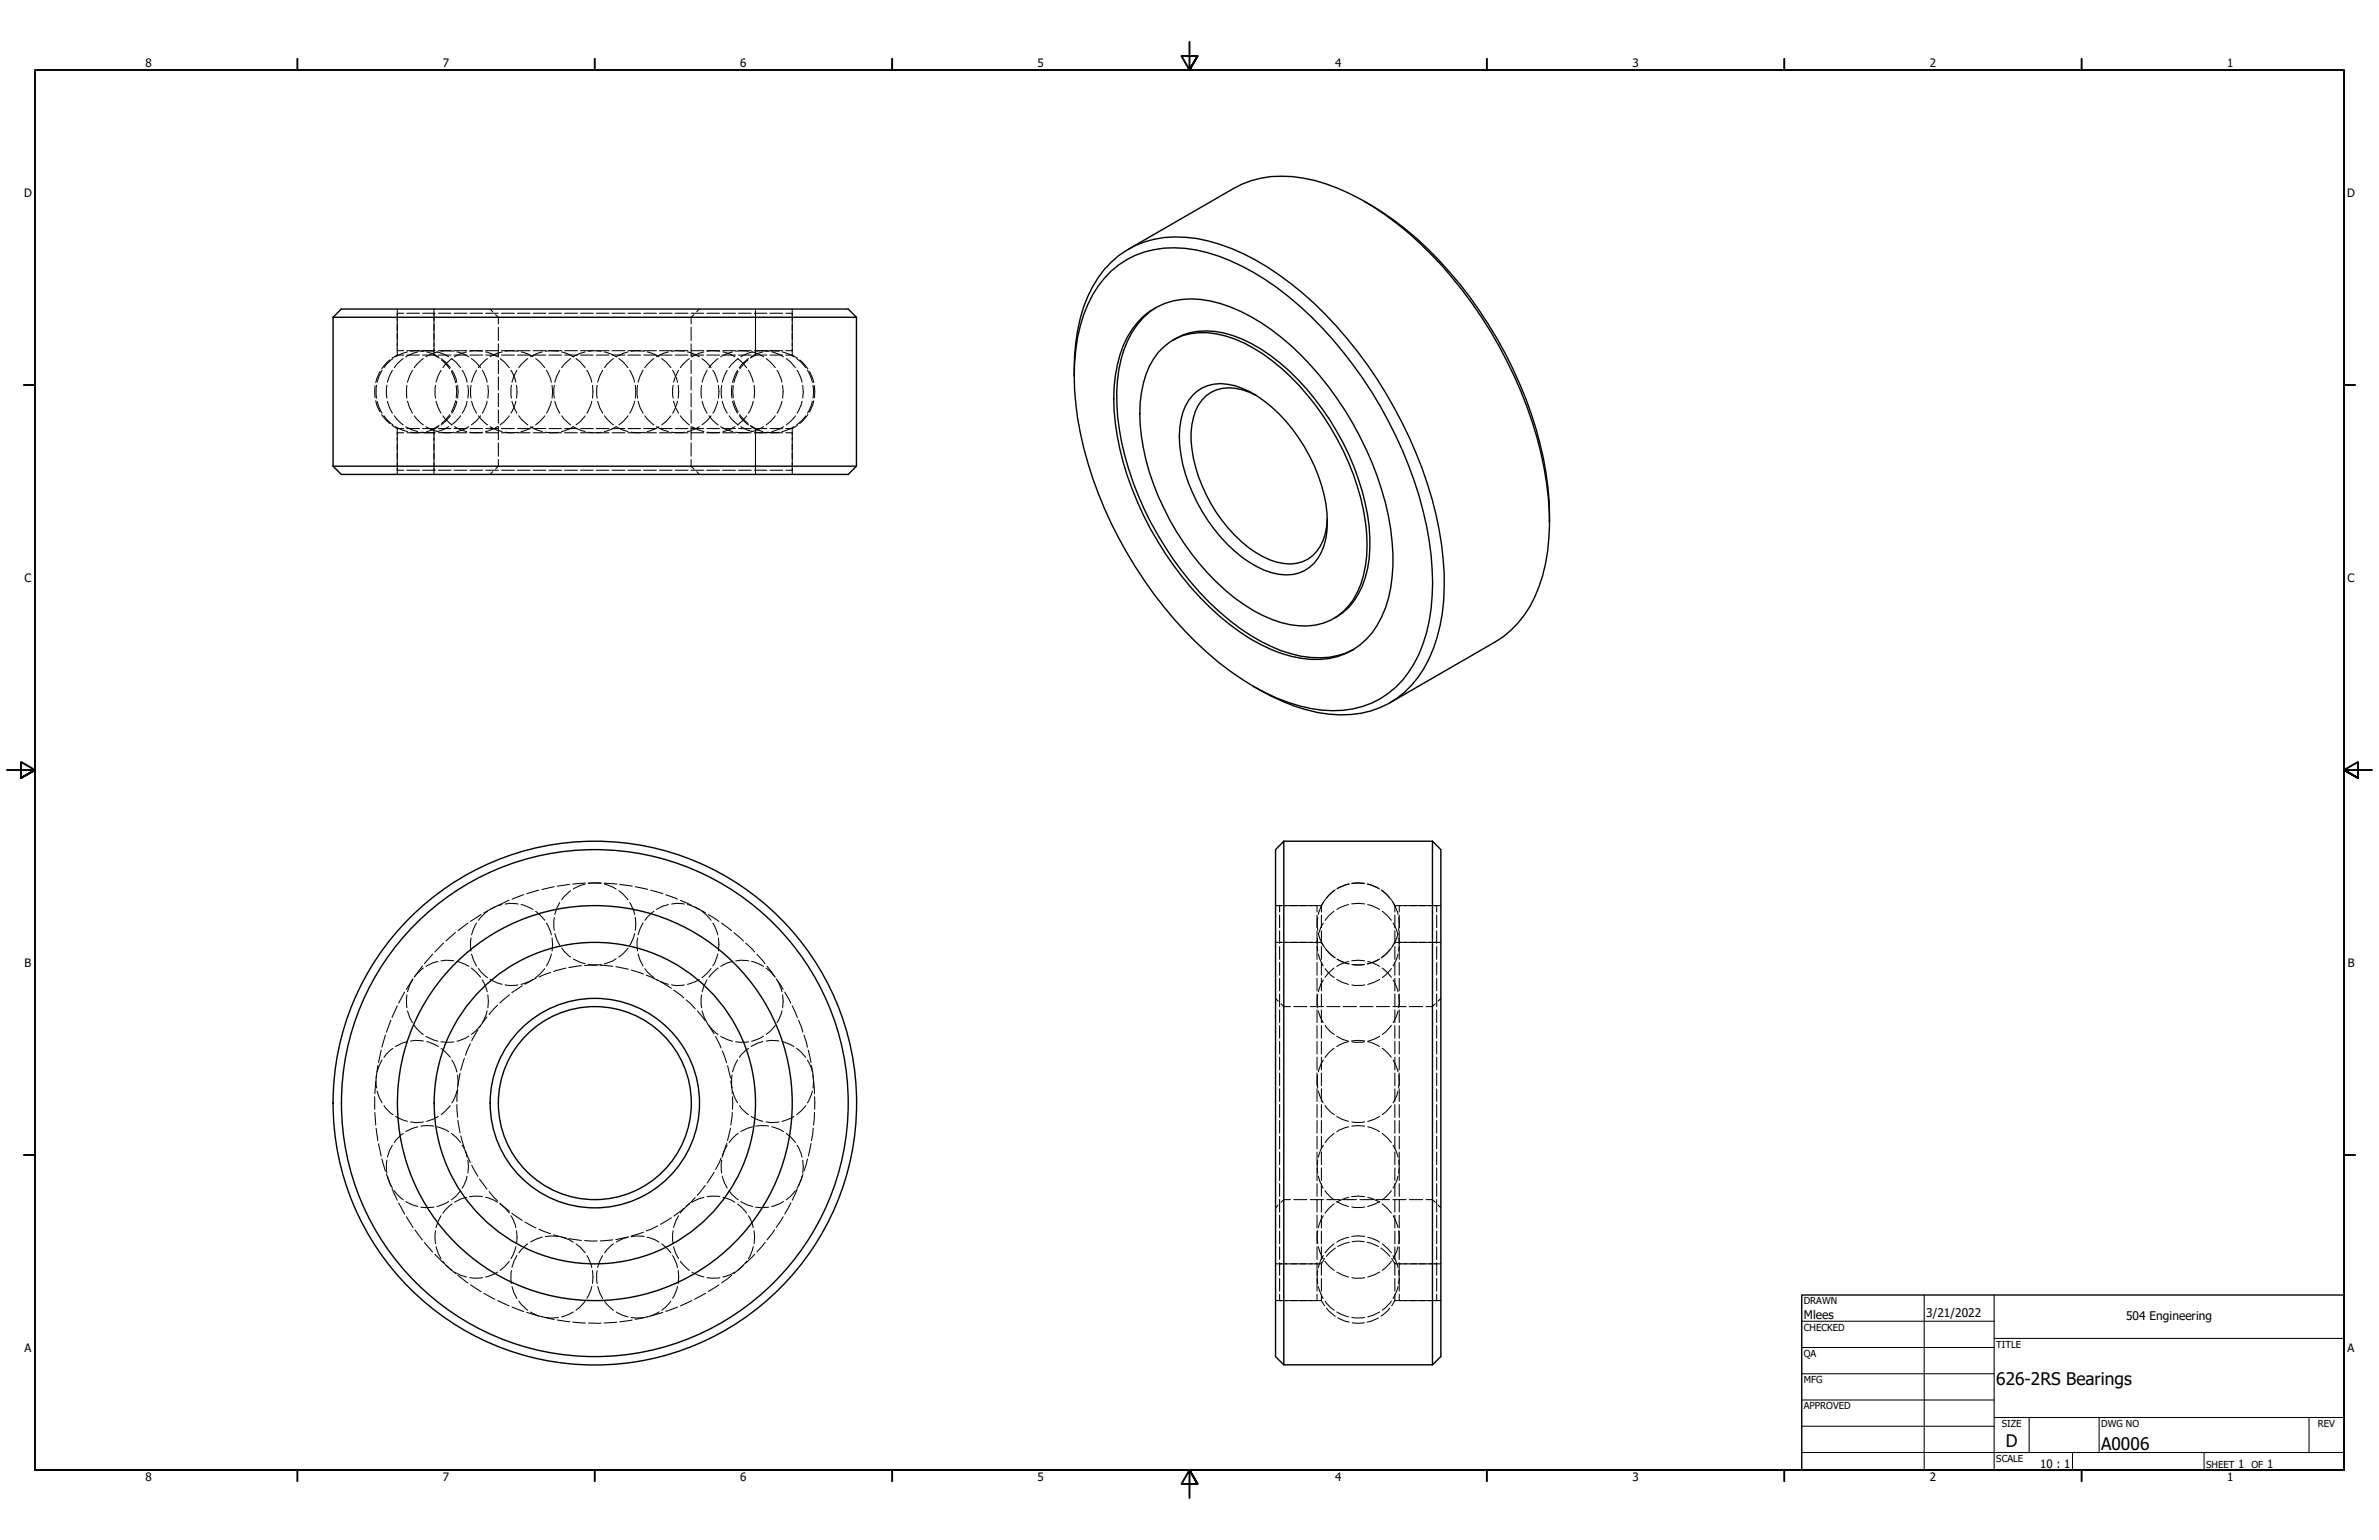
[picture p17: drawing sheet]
<svg xmlns="http://www.w3.org/2000/svg" width="864mm" height="559mm" viewBox="0 0 864 559" stroke-linecap="round" stroke-linejoin="round" font-family="sans-serif">
<defs><g id="words">
<g font-size="6.3">
<text x="724.7" y="502.7">626-2RS Bearings</text>
<text x="728.1" y="524.9">D</text>
<text x="762.8" y="526.2">A0006</text>
</g>
<g font-size="4.3">
<text x="654.8" y="478.6">Mlees</text>
<text x="699.3" y="478">3/21/2022</text>
<text x="771.8" y="478.9">504 Engineering</text>
</g>
<g font-size="4.2">
<text x="52.8" y="24.4">8</text>
<text x="160.8" y="24.4">7</text>
<text x="268.7" y="24.4">6</text>
<text x="376.7" y="24.4">5</text>
<text x="484.6" y="24.4">4</text>
<text x="592.6" y="24.4">3</text>
<text x="700.5" y="24.4">2</text>
<text x="808.5" y="24.4">1</text>
<text x="8.8" y="71.4">D</text>
<text x="852" y="71.4">D</text>
<text x="8.9" y="211.1">C</text>
<text x="852.2" y="211.1">C</text>
<text x="9" y="350.8">B</text>
<text x="852.2" y="350.8">B</text>
<text x="8.9" y="490.5">A</text>
<text x="852.2" y="490.5">A</text>
<text x="740.6" y="532.6">10 : 1</text>
<text x="812.4" y="532.6">1</text>
<text x="823" y="532.6">1</text>
<text x="52.8" y="537.5">8</text>
<text x="160.8" y="537.5">7</text>
<text x="268.7" y="537.5">6</text>
<text x="376.7" y="537.5">5</text>
<text x="484.6" y="537.5">4</text>
<text x="592.6" y="537.5">3</text>
<text x="700.5" y="537.5">2</text>
<text x="808.5" y="537.5">1</text>
</g>
<g font-size="3.5">
<text x="654.8" y="473.2">DRAWN</text>
<text x="654.8" y="482.8">CHECKED</text>
<text x="724.7" y="488.9">TITLE</text>
<text x="654.8" y="492.3">QA</text>
<text x="654.8" y="501.8">MFG</text>
<text x="654.8" y="511.4">APPROVED</text>
<text x="726.7" y="517.7">SIZE</text>
<text x="762.8" y="517.7">DWG NO</text>
<text x="841.4" y="517.7">REV</text>
<text x="724.7" y="530.4">SCALE</text>
<text x="800.9" y="532.6">SHEET</text>
<text x="817.4" y="532.6">OF</text>
</g>
</g></defs>
<!-- layer: Hidden (ANSI) -->
<g fill="none" stroke="#000" stroke-width=".38">
<path d="M144.2 112.1v16.7M144.2 113.7h2.4M147.7 113.7h4.6M153.4 113.7h4.6M157.5 112.1v16.7l1.9 1.1M159.1 113.7h4.6M164.8 113.7h4.7M170.6 113.7h4.6M176.3 113.7h4.6M177.9 112.1l1 1.1M179.9 114.2l1 .9v2.4M180.9 118.7v4.9"/>
<path d="M182.1 113.7h4.6M187.8 113.7h4.6M193.5 113.7h4.6M199.3 113.7h4.5M205 113.7h4.6M210.8 113.7h4.5M216.5 113.7h4.5M222.2 113.7h4.6M228 113.7h4.5M233.7 113.7h4.6M239.4 113.7h4.6M245.1 113.7h4.6"/>
<path d="M250.9 118.7v4.9M250.9 113.7h4.6M251.9 114.2l-1 .9v2.4M253.9 112.1l-1 1.1M256.6 113.7h4.6M262.3 113.7h4.7M268.1 113.7h4.6M273.8 113.7h4.6M274.3 112.1v16.7l-1.9 1.1M279.5 113.7h4.6M285.2 113.7h2.4M287.6 112.1v16.7"/>
<path d="M136.1 140v4.3M136.7 139.8l-.2 1.2 .2 3.5M138 134.8l-1.3 2.7-.3 1.4M138.7 134.4l-1 1.9-.8 2.4M140.5 139.8l-.2 1.2 .2 3.5M141.5 130.6l-2.9 3.3M142.4 134.4l-1 1.9-.7 2.4M142.6 130.1l-2.4 2.2-.8 1.1M144.2 128.8h2.4M144.2 128.8l-1.8 1.1M144.2 127.3h2.4M146.4 130.1l-2.4 2.2-.9 1.1"/>
<path d="M147.7 139.8v4.7M147.7 128.8h4.6M147.7 127.3h4.6M147.9 127.7l-1.8 .5-2.5 1.3M149 127.4l1.7-.1 3 .1M149.7 134.4l-1.8 4.3M151.6 127.7l-1.7 .5-2.6 1.3M152.8 127.4l1.7-.1 3 .1M153.4 128.8h4.6M153.4 127.3h4.6M153.7 130.1l-3.3 3.3M154.9 127.7l2.8 1 1.4 .8"/>
<path d="M158.1 139.8l-.2 1.2 .2 3.5M158.6 127.7l2.9 1 1.4 .8M158.9 127.7l-1.8 .5-2.5 1.3M159.1 128.8h4.6M159.1 127.3h4.6M160.1 134.4l-1 1.9-.8 2.4M160.1 127.4l1.7-.1 2.9 .1M160.1 130.1l3.3 3.3M160.3 130.6l3 3.3M163.8 134.8l1.6 4.1M163.9 130.1l1.6 1.3 1.7 2M164 134.4l1.5 3 .3 1.3"/>
<path d="M164.1 130.1l-2.5 2.2-.8 1.1M164.8 128.8h4.7M164.8 127.3h4.7M165.6 140l.2 2.2-.2 2.1M165.9 127.7l2.9 1 1.4 .8M166.1 139.8l.2 2.4-.2 2.3M167.8 134.4l1.5 3 .2 1.3M169.4 127.7l-1.9 .5-2.5 1.3M169.9 139.8l.2 2.4-.2 2.3M170.5 127.4l1.7-.1 2.9 .1M170.6 128.8h4.6M170.6 127.3h4.6"/>
<path d="M171 139.8l-.2 1.2 .2 3.5M171.1 130.1l1.6 1.3 1.7 2M173 134.4l-1 1.9-.8 2.4M175.1 134.4l1.4 3 .3 1.3M176.3 127.7l2.9 1 1.4 .8M176.3 128.8h4.6M176.3 127.3h4.6M177 130.1l-3.3 3.3M177.1 139.8l.2 2.4-.2 2.3M180.9 124.8v4.7M180.9 130.7v4.9M180.9 136.8v4.7"/>
<path d="M181.5 130.1l1.6 1.3 1.7 2M182.1 128.8h4.6M182.1 127.3h4.6M182.2 127.7l-1.8 .5-2.5 1.3M183.4 127.4l1.7-.1 2.9 .1M185.5 134.4l1.4 3 .4 1.3M185.7 139.8l-.2 1.2 .2 3.5M187.5 139.8l.2 2.4-.2 2.3M187.6 134.4l-1 1.9-.7 2.4M187.8 128.8h4.6M187.8 127.3h4.6M189.2 127.7l2.9 1 1.4 .8"/>
<path d="M191.6 130.1l-2.4 2.2-.9 1.1M193.5 128.8h4.6M193.5 127.3h4.6M194.4 130.1l1.6 1.3 1.7 2M196.8 127.7l-1.7 .5-2.5 1.3M198 127.4l1.8-.1 2.9 .1M198.4 134.4l1.4 3 .4 1.3M199.3 128.8h4.5M199.3 127.3h4.5M200.4 139.8l.2 2.4-.2 2.3M201.2 139.8l-.2 1.2 .2 3.5M203.2 134.4l-1 1.9-.8 2.4"/>
<path d="M203.8 127.7l3 1 1.3 .8M205 128.8h4.6M205 127.3h4.6M207.1 130.1l-2.4 2.2-.8 1.1M209.1 130.1l1.6 1.3 1.7 2M210.8 128.8h4.5M210.8 127.3h4.5M212.4 127.7l-1.8 .5-2.4 1.3M213 134.4l1.5 3 .3 1.3M213.6 127.4l1.7-.1 2.9 .1M215.1 139.8l.2 2.4-.2 2.3M216.5 128.8h4.5"/>
<path d="M216.5 127.3h4.5M216.8 139.8l-.2 1.2 .2 3.5M218.8 134.4l-1.1 1.9-.7 2.4M219.4 127.7l2.9 1 1.3 .8M222.2 128.8h4.6M222.2 127.3h4.6M222.7 130.1l-2.4 2.2-.8 1.1M224.7 130.1l1.6 1.3 1.7 2M228 127.7l-1.8 .5-2.5 1.3M228 128.8h4.5M228 127.3h4.5M228.6 134.4l1.5 3 .3 1.3"/>
<path d="M229.1 127.4l1.8-.1 2.9 .1M230.6 139.8l.2 2.4-.2 2.3M231.5 139.8l-.2 1.2 .2 3.5M233.4 134.4l-1 1.9-.8 2.4M233.7 128.8h4.6M233.7 127.3h4.6M234.9 127.7l3 1 1.3 .8M237.4 130.1l-3.3 3.3M239.4 128.8h4.6M239.4 127.3h4.6M240.2 130.1l1.6 1.3 1.7 2M242.6 127.7l-1.8 .5-2.5 1.3"/>
<path d="M243.8 127.4l1.7-.1 2.9 .1M244.2 134.4l1.4 3 .3 1.3M244.3 139.8l-.1 1.2 .1 3.5M245.1 128.8h4.6M245.1 127.3h4.6M246.2 139.8l.2 2.4-.2 2.3M246.3 134.4l-1 1.9-.8 2.4M249.6 127.7l2.9 1 1.4 .8M250.3 130.1l-3.3 3.3M250.9 128.8h4.6M250.9 124.8v4.7M250.9 130.7v4.9"/>
<path d="M250.9 136.8v4.7M250.9 127.3h4.6M254.7 139.8l-.2 1.2 .2 3.5M254.8 130.1l1.6 1.3 1.7 2M255.5 127.7l-1.8 .5-2.5 1.3M256.6 128.8h4.6M256.6 127.3h4.6M256.7 134.4l-1 1.9-.8 2.4M256.7 127.4l1.7-.1 2.9 .1M258.8 134.4l.5 .8 1.2 3.5M260.7 130.1l-3.3 3.3M260.8 139.8l.2 2.4-.2 2.3"/>
<path d="M262 139.8l-.2 1.2 .2 3.5M262.3 128.8h4.7M262.3 127.3h4.7M262.4 127.7l3 1 1.4 .8M264 134.4l-1 1.9-.8 2.4M265.7 139.8l-.1 1.2 .1 3.5M265.9 127.7l-1.8 .5-2.5 1.3M266.2 140l-.2 2.2 .2 2.1M267.1 127.4l1.7-.1 2.9 .1M267.7 134.4l-1 1.9-.8 2.4M267.8 130.1l1.5 1.3 1.7 2M268 134.8l-1.6 4.1"/>
<path d="M268 130.1l-2.5 2.2-.8 1.1M268.1 128.8h4.6M268.1 127.3h4.6M271.5 130.6l-3 3.3M271.7 134.4l.5 .8 1.2 3.5M271.7 130.1l-2.5 2.2-.8 1.1M272.9 127.7l2.9 1 1.4 .8M273.2 127.7l-1.8 .5-2.5 1.3M273.7 139.8l.2 2.4-.2 2.3M273.8 128.8h4.6M273.8 127.3h4.6M274.3 127.4l1.8-.1 2.9 .1"/>
<path d="M276.9 127.7l-1.8 .5-2.4 1.3M278.1 130.1l1.6 1.3 1.7 2M278.1 127.4l1.7-.1 3 .1M279.5 128.8h4.6M279.5 127.3h4.6M280.2 127.7l2.9 1 1.3 .8M282.1 134.4l1.4 3 .3 1.3M283.9 127.7l2.9 1 1.4 .8M284.1 139.8l.2 2.4-.2 2.3M285.2 128.8h2.4M285.2 127.3h2.4M285.4 130.1l1.6 1.3 1.7 2"/>
<path d="M287.6 128.8l1.8 1.1M289.2 130.1l1.6 1.3 1.7 2M289.4 134.4l1.4 3 .3 1.3M290.3 130.6l2.9 3.3M291.4 139.8l.2 2.4-.2 2.3M293.1 134.4l1.5 3 .3 1.3M293.8 134.8l1.3 2.7 .3 1.4M295.1 139.8l.2 2.4-.2 2.3M295.7 140v4.3M136.4 145.4l.3 1.4 1.3 2.7M136.9 145.6l.8 2.4 1 1.9M138.6 150.4l2.9 3.3"/>
<path d="M139.4 150.9l.8 1.1 2.4 2.2M140.7 145.6l.7 2.4 1 1.9M142.4 154.4l1.8 1.1M143.1 150.9l.9 1.1 2.4 2.2M143.6 154.8l2.5 1.3 1.8 .5M144.2 155.5h2.4M144.2 155.5v16.6M144.2 157h2.4M147.3 154.8l2.6 1.3 1.7 .5M147.7 155.5h4.6M147.7 157h4.6M147.9 145.6l.8 2.4 1 1.9"/>
<path d="M149 156.8l1.7 .2 3-.2M150.4 150.9l3.3 3.3M152.8 156.8l1.7 .2 3-.2M153.4 155.5h4.6M153.4 157h4.6M154.6 154.8l2.5 1.3 1.8 .5M158.3 145.6l.8 2.4 1 1.9M159.1 154.8l-1.4 .8-2.8 1M159.1 155.5h4.6M159.1 157h4.6M159.4 154.4l-1.9 1.1v16.6M160.1 156.8l1.7 .2 2.9-.2"/>
<path d="M160.8 150.9l.8 1.1 2.5 2.2M162.9 154.8l-1.4 .8-2.9 1M163.3 150.4l-3 3.3M163.4 150.9l-3.3 3.3M164.8 155.5h4.7M164.8 157h4.7M165 154.8l2.5 1.3 1.9 .5M165.4 145.4l-1.6 4.1M165.8 145.6l-.3 1.3-1.5 3M167.2 150.9l-1.7 2-1.6 1.3M169.5 145.6l-.2 1.3-1.5 3M170.2 154.8l-1.4 .8-2.9 1"/>
<path d="M170.5 156.8l1.7 .2 2.9-.2M170.6 155.5h4.6M170.6 157h4.6M171.2 145.6l.8 2.4 1 1.9M173.7 150.9l3.3 3.3M174.4 150.9l-1.7 2-1.6 1.3M176.3 155.5h4.6M176.3 157h4.6M176.8 145.6l-.3 1.3-1.4 3M177.9 154.8l2.5 1.3 1.8 .5M180.6 154.8l-1.4 .8-2.9 1M180.9 142.7v4.9"/>
<path d="M180.9 148.8v4.7M180.9 154.7v4.9M182.1 155.5h4.6M182.1 157h4.6M183.4 156.8l1.7 .2 2.9-.2M184.8 150.9l-1.7 2-1.6 1.3M185.9 145.6l.7 2.4 1 1.9M187.3 145.6l-.4 1.3-1.4 3M187.8 155.5h4.6M187.8 157h4.6M188.3 150.9l.9 1.1 2.4 2.2M192.6 154.8l2.5 1.3 1.7 .5"/>
<path d="M193.5 154.8l-1.4 .8-2.9 1M193.5 155.5h4.6M193.5 157h4.6M197.7 150.9l-1.7 2-1.6 1.3M198 156.8l1.8 .2 2.9-.2M199.3 155.5h4.5M199.3 157h4.5M200.2 145.6l-.4 1.3-1.4 3M201.4 145.6l.8 2.4 1 1.9M203.9 150.9l.8 1.1 2.4 2.2M205 155.5h4.6M205 157h4.6"/>
<path d="M208.1 154.8l-1.3 .8-3 1M208.2 154.8l2.4 1.3 1.8 .5M210.8 155.5h4.5M210.8 157h4.5M212.4 150.9l-1.7 2-1.6 1.3M213.6 156.8l1.7 .2 2.9-.2M214.8 145.6l-.3 1.3-1.5 3M216.5 155.5h4.5M216.5 157h4.5M217 145.6l.7 2.4 1.1 1.9M219.5 150.9l.8 1.1 2.4 2.2M222.2 155.5h4.6"/>
<path d="M222.2 157h4.6M223.6 154.8l-1.3 .8-2.9 1M223.7 154.8l2.5 1.3 1.8 .5M228 150.9l-1.7 2-1.6 1.3M228 155.5h4.5M228 157h4.5M229.1 156.8l1.8 .2 2.9-.2M230.4 145.6l-.3 1.3-1.5 3M231.6 145.6l.8 2.4 1 1.9M233.7 155.5h4.6M233.7 157h4.6M234.1 150.9l3.3 3.3"/>
<path d="M238.3 154.8l2.5 1.3 1.8 .5M239.2 154.8l-1.3 .8-3 1M239.4 155.5h4.6M239.4 157h4.6M243.5 150.9l-1.7 2-1.6 1.3M243.8 156.8l1.7 .2 2.9-.2M244.5 145.6l.8 2.4 1 1.9M245.1 155.5h4.6M245.1 157h4.6M245.9 145.6l-.3 1.3-1.4 3M247 150.9l3.3 3.3M250.9 155.5h4.6"/>
<path d="M250.9 142.7v4.9M250.9 148.8v4.7M250.9 154.7v4.9M250.9 157h4.6M251.2 154.8l2.5 1.3 1.8 .5M253.9 154.8l-1.4 .8-2.9 1M254.9 145.6l.8 2.4 1 1.9M256.6 155.5h4.6M256.6 157h4.6M256.7 156.8l1.7 .2 2.9-.2M257.4 150.9l3.3 3.3M258.1 150.9l-1.7 2-1.6 1.3"/>
<path d="M260.5 145.6l-1.2 3.5-.5 .8M261.6 154.8l2.5 1.3 1.8 .5M262.2 145.6l.8 2.4 1 1.9M262.3 155.5h4.7M262.3 157h4.7M264.7 150.9l.8 1.1 2.5 2.2M265.9 145.6l.8 2.4 1 1.9M266.4 145.4l1.6 4.1M266.8 154.8l-1.4 .8-3 1M267.1 156.8l1.7 .2 2.9-.2M268.1 155.5h4.6M268.1 157h4.6"/>
<path d="M268.4 150.9l.8 1.1 2.5 2.2M268.5 150.4l3 3.3M268.9 154.8l2.5 1.3 1.8 .5M271 150.9l-1.7 2-1.5 1.3M272.4 154.4l1.9 1.1v16.6M272.7 154.8l2.4 1.3 1.8 .5M273.4 145.6l-1.2 3.5-.5 .8M273.8 155.5h4.6M273.8 157h4.6M274.3 156.8l1.8 .2 2.9-.2M277.2 154.8l-1.4 .8-2.9 1M278.1 156.8l1.7 .2 3-.2"/>
<path d="M279.5 155.5h4.6M279.5 157h4.6M281.4 150.9l-1.7 2-1.6 1.3M283.8 145.6l-.3 1.3-1.4 3M284.4 154.8l-1.3 .8-2.9 1M285.2 155.5h2.4M285.2 157h2.4M287.6 155.5v16.6M288.2 154.8l-1.4 .8-2.9 1M288.7 150.9l-1.7 2-1.6 1.3M289.4 154.4l-1.8 1.1M291.1 145.6l-.3 1.3-1.4 3"/>
<path d="M292.5 150.9l-1.7 2-1.6 1.3M293.2 150.4l-2.9 3.3M294.9 145.6l-.3 1.3-1.5 3M295.4 145.4l-.3 1.4-1.3 2.7M144.2 170.6h2.4M147.7 170.6h4.6M153.4 170.6h4.6M159.1 170.6h4.6M164.8 170.6h4.7M170.6 170.6h4.6M176.3 170.6h4.6M178.9 171.1l-1 1"/>
<path d="M180.9 166.8v2.4l-1 1M180.9 160.7v4.8M182.1 170.6h4.6M187.8 170.6h4.6M193.5 170.6h4.6M199.3 170.6h4.5M205 170.6h4.6M210.8 170.6h4.5M216.5 170.6h4.5M222.2 170.6h4.6M228 170.6h4.5M233.7 170.6h4.6"/>
<path d="M239.4 170.6h4.6M245.1 170.6h4.6M250.9 166.8v2.4l1 1M250.9 160.7v4.8M250.9 170.6h4.6M252.9 171.1l1 1M256.6 170.6h4.6M262.3 170.6h4.7M268.1 170.6h4.6M273.8 170.6h4.6M279.5 170.6h4.6M285.2 170.6h2.4"/>
<path d="M165.4 338.4l-3.5 3M169.9 335l-3.7 2.7M173 334.9l-1 2-.8 2.3M174.6 331.9l-3.8 2.4M177 330.7l-2.4 2.1-.9 1.1M179.6 329.1l-4 2.2M182.2 328.2l-1.8 .5-2.5 1.3M183.4 328l1.7-.2 2.9 .2M184.8 326.6l-4.1 2M189.2 328.2l4.3 1.8M190.1 324.6l-4.2 1.7M194.4 330.6l3.3 3.3"/>
<path d="M195.6 323l-4.4 1.3M198.4 335l1.8 4.2M201.2 321.8l-4.5 1M201.2 332.9l-.2 1.2 .2 3.5M201.4 338.7l.8 2.4 1 1.9M203.2 327.5l-1 1.9-.8 2.4M206.8 320.9l-4.5 .7M207.1 323.2l-2.4 2.2-.8 1.1M212.4 320.8l-1.8 .5-2.4 1.3M212.5 320.4l-4.6 .4M213.6 320.5l1.7-.1 2.9 .1M213.6 320.4h4.6"/>
<path d="M219.3 320.5l4.6 .3M219.4 320.8l2.9 1 1.3 .8M224.7 323.2l1.6 1.3 1.7 2M225 320.9l4.5 .7M228.6 327.5l1.5 3 .3 1.3M230.4 338.7l-.3 1.3-1.5 3M230.6 321.8l4.5 .9M230.6 332.9l.2 2.4-.2 2.3M233.4 334.9l-1 2-.8 2.3M236.2 323l4.4 1.3M237.4 330.7l-2.5 2.1-.8 1.1M241.7 324.7l4.2 1.6"/>
<path d="M242.6 328.2l-1.8 .5-2.5 1.3M243.8 328l1.7-.2 2.9 .2M247 326.7l4.1 1.9M249.6 328.2l4.3 1.8M252.2 329.1l4 2.2M254.8 330.6l3.3 3.3M257.1 331.9l3.9 2.4M258.8 335l.5 .8 1.2 3.4M261.9 335l3.7 2.7M266.4 338.5l3.5 2.9M463 328.6h16.7M464.5 328.6v2.3"/>
<path d="M464.5 332v4.6M464.5 337.8v4.5M478.1 328.6v2.3M478.1 332v4.6M478.1 337.8v4.5M478.3 332.9l-.1 3 .1 1.7M478.5 338.7l1.8 4.3M479.7 328.6v2.3M479.7 332v4.6M479.7 337.8v4.5M480.4 327.5l-.8 1.4-1 2.9M480.4 335l-.8 1.3-1 2.9"/>
<path d="M480.8 326.7l-1.1 1.9M484.3 323.2l-2 1.7-1.3 1.6M484.3 330.6l-2 1.8-1.3 1.5M484.8 322.9l-2.4 1.9-.9 1.1M489.6 320.8l-1.3 .3-3 1.5M489.6 328.2l-1.3 .3-3 1.5M489.8 320.7l-4.2 1.6M490.7 320.5l2.3-.1 2.4 .1M490.7 328l2.3-.2 2.4 .2M490.9 320.5l2.1-.1 2.2 .1M496.3 320.7l4.1 1.6M496.5 320.8l1.3 .3 3 1.5"/>
<path d="M496.5 328.2l1.3 .3 3 1.5M501.3 322.9l3.2 3M501.8 323.2l3.3 3.3M501.8 330.6l3.3 3.3M505.2 326.7l1.1 1.9M505.7 327.5l1.8 4.3M505.7 335l.8 1.3 1 2.9M506.3 328.6v2.3M506.3 332v4.6M506.3 337.8v4.5M506.3 328.6h16.7M507.5 338.7l-.5 1.9-1.3 2.4"/>
<path d="M507.7 332.9l.2 3-.2 1.7M507.9 328.6v2.3M507.9 332v4.6M507.9 337.8v4.5M521.5 328.6v2.3M521.5 332v4.6M521.5 337.8v4.5M146.9 360l-2.2 4M149.7 355.5l-1.8 4.4M149.9 355.2l-2.4 3.8M153.4 350.6l-2.8 3.7M153.7 351.3l-3.3 3.3"/>
<path d="M157 346.2l-2.9 3.5M158.9 348.9l-1.8 .5-2.5 1.2M160.1 348.7l1.7-.3 2.9 .3M161 342.2l-3.1 3.2M165.9 348.9l4.3 1.7M171 340.4l-.2 1.1 .2 3.6M171.1 351.3l3.3 3.3M171.2 346.2l.8 2.4 1 1.9M173.7 351.5l.9 1.1 2.4 2.1M175.1 355.6l1.7 4.3M177.9 355.4l4.3 1.8M183.4 357.4l1.7 .2 2.9-.2"/>
<path d="M189.5 357.7l-3.7 2.5M193.5 355.4l-4.3 1.8M194.6 355l-4 2.1M197.7 351.5l-3.3 3.3M199.9 352.9l-4.3 1.6M200.2 346.2l-1.8 4.3M200.4 340.4l.2 2.3-.2 2.4M203.9 344l.8 1.1 2.4 2.2M205.4 351.3l-4.4 1.2M208.2 348l2.4 1.2 1.8 .5M211.1 350.5l-4.6 .6M213.6 349.9l1.7 .2 2.9-.2"/>
<path d="M216.8 350.2l-4.6 .1M217.9 350.3l4.5 .3M223.6 350.8l4.5 .9M223.6 347.9l-1.3 .8-2.9 1M228 344l-1.7 2-1.6 1.3M229.2 352l4.4 1.4M231.5 340.4l-.2 1.1 .2 3.6M231.6 346.2l.8 2.4 1 1.9M234.1 351.5l.8 1.1 2.5 2.1M234.6 353.8l4.2 1.9M238.3 355.4l4.3 1.8M239.8 356.2l3.9 2.4"/>
<path d="M243.8 357.4l1.7 .2 2.9-.2M244.6 359.3l3.6 2.8M253.9 355.4l-4.3 1.8M256.7 355.5l-1 2-.8 2.4M258.1 351.5l-3.3 3.3M260.5 346.2l-1.2 3.4-.5 .9M260.7 351.3l-3.3 3.3M260.8 340.4l.2 2.3-.2 2.4M265.9 348.9l-1.8 .5-2.5 1.2M267.1 348.7l1.7-.3 2.9 .3M270.7 342.2l3.2 3.2M272.9 348.9l4.3 1.7"/>
<path d="M274.8 346.3l2.9 3.4M278.1 351.3l3.3 3.3M278.4 350.6l2.8 3.7M281.8 355.2l2.5 3.8M282.1 355.6l1.7 4.3M284.9 360l2.2 4M463 341.9h16.7l1.1 1.9M464.5 343.5v4.6M464.5 349.2v4.6M464.5 355v4.5M478.1 343.5v4.6M478.1 349.2v4.6"/>
<path d="M478.1 355v4.5M478.3 340.4l-.1 2.9 .1 1.8M478.5 346.2l1.8 4.3M479.7 343.5v4.6M479.7 349.2v4.6M479.7 355v4.5M480.4 355.6l-.8 1.3-1 3M481 344l2.1 2.4 1.2 .9M481 351.5l2.1 2.4 1.2 .8M481.5 344.7l.9 1.1 2.4 1.8M484.3 351.3l-2 1.7-1.3 1.6M485.3 348l1.9 1 2.3 .8"/>
<path d="M485.3 355.4l1.9 1 2.3 .8M485.6 348.2l2.8 1.2 1.4 .4M489.6 348.9l-1.3 .3-3 1.4M490.7 348.6l2.3-.2 2.4 .2M490.7 349.9l1.1 .2 3.6-.2M490.7 357.4l1.1 .2 3.6-.2M490.9 350h4.3M496.5 348.9l1.3 .3 3 1.4M500.4 348.2l-2.8 1.2-1.3 .4M500.8 348l-1.9 1-2.4 .8M500.8 355.4l-1.9 1-2.4 .8M501.8 351.3l3.3 3.3"/>
<path d="M504.5 344.7l-.9 1.1-2.3 1.8M505.1 344l-3.3 3.3M505.1 351.5l-2.2 2.4-1.1 .8M505.7 355.6l.8 1.3 1 3M506.3 343.5v4.6M506.3 349.2v4.6M506.3 355v4.5M507.5 346.2l-.5 1.8-1.3 2.5M507.7 340.4l.2 2.9-.2 1.8M507.9 343.5v4.6M507.9 349.2v4.6M507.9 355v4.5"/>
<path d="M521.5 343.5v4.6M521.5 349.2v4.6M521.5 355v4.5M523 341.9h-16.7l-1.1 1.9M139.9 375.6l-1.3 4.4M141.9 370.2l-1.6 4.3M144.2 365l-1.9 4.2M147.7 361v4.6M147.9 378l-1.8 .5-2.5 1.2M147.9 366.8l1.8 4.3M149 377.8l1.7-.3 3 .3M150.4 372l.9 1.3 2.4 2"/>
<path d="M154.6 376l4.3 1.8M154.9 378l4.2 1.7M160.1 378l1.7 .2 2.9-.2M170.2 376l-1.4 .8-2.9 1M170.8 378.7l-1.8 4.2M173.5 373.7l-2.2 3.9M174.4 372.1l-1.7 2-1.6 1.2M176.8 369l-2.7 3.7M176.8 366.8l-.3 1.2-1.4 3.1M177.1 361l.2 2.3-.2 2.4M180.6 364.7l-3.1 3.4M184.9 361l-3.5 3"/>
<path d="M249.1 362.8l3.2 3.2M253.2 366.8l2.8 3.6M254.7 361l-.2 1.1 .2 3.5M254.9 366.8l.8 2.4 1 1.9M256.7 371.3l2.5 3.9M257.4 372l.9 1.3 2.4 2M259.8 376.2l1.9 4M261.6 376l4.3 1.8M267.1 378l1.7 .2 2.9-.2M276.9 378l-1.8 .5-2.4 1.2M277.2 376l-1.4 .8-2.9 1M278.1 377.8l1.7-.3 3 .3"/>
<path d="M281.4 372.1l-1.7 2-1.6 1.2M283.8 366.8l-.3 1.2-1.4 3.1M283.9 378l2.9 1 1.4 .7M284.1 361l.2 2.3-.2 2.4M287.6 365l1.8 4.2M289.9 370.2l1.6 4.3M291.8 375.6l1.3 4.4M463 362.3l1 1M464.5 360.7v4.6M464.5 366.5v4.5M464.5 372.2v4.5M464.5 377.9v4.6"/>
<path d="M465 364.2l1 1.1h2.4M469.6 365.3h4.8M475.6 365.3h4.8M478.1 360.7v4.6M478.1 366.5v4.5M478.1 372.2v4.5M478.1 377.9v4.6M478.3 361l-.1 2.9 .1 1.7M478.5 366.8l1.8 4.3M479.7 360.7v4.6M479.7 366.5v4.5M479.7 372.2v4.5"/>
<path d="M479.7 377.9v4.6M481 372l2.1 2.5 1.2 .8M481.6 365.3h4.8M485.3 376l1.9 1.1 2.3 .7M487.6 365.3h4.8M489.6 378l-1.3 .3-3 1.4M490.7 377.7l2.3-.2 2.4 .2M490.7 378l1.1 .2 3.6-.2M493.6 365.3h4.8M496.5 378l1.3 .3 3 1.4M499.6 365.3h4.8M500.8 376l-1.9 1.1-2.4 .7"/>
<path d="M505.1 372l-2.2 2.5-1.1 .8M505.7 365.3h4.7M506.3 360.7v4.6M506.3 366.5v4.5M506.3 372.2v4.5M506.3 377.9v4.6M507.5 366.8l-.5 1.8-1.3 2.5M507.7 361l.2 2.9-.2 1.7M507.9 360.7v4.6M507.9 366.5v4.5M507.9 372.2v4.5M507.9 377.9v4.6"/>
<path d="M511.6 365.3h4.8M521 364.2l-1 1.1h-2.3M521.5 360.7v4.6M521.5 366.5v4.5M521.5 372.2v4.5M521.5 377.9v4.6M523 362.3l-1 1M136 398v4.5M136.4 392.3l-.3 4.5M136.7 390.1l-.2 1.1 .2 3.6M136.9 395.9l.8 2.4 1 1.9M137.2 386.7l-.7 4.5"/>
<path d="M138.4 381.1l-1 4.4M138.7 384.6l-1 2-.8 2.3M142.6 380.4l-2.4 2.1-.8 1.2M160.1 380.4l3.3 3.3M164 384.7l1.5 3 .3 1.2M165.8 395.9l-.3 1.2-1.5 3.1M166.1 395.1l-.2 4.6M166.1 390.1l.2 2.3-.2 2.4M167 389.4l-.8 4.6M168.6 384l-1.3 4.4M262.2 381.3l1.6 4.3M264.1 386.7l1.1 4.5"/>
<path d="M265.3 392.3l.5 4.5M265.7 390.1l-.1 1.1 .1 3.6M265.9 398v4.5M265.9 395.9l.8 2.4 1 1.9M267.7 384.6l-1 2-.8 2.3M271.7 380.4l-2.5 2.1-.8 1.2M289.2 380.4l3.3 3.3M293.1 384.7l1.8 4.2M293.4 381.1l1 4.4M294.6 386.7l.6 4.5M294.9 395.9l-1.8 4.3M295.1 390.1l.2 2.3-.2 2.4"/>
<path d="M295.3 392.3l.4 4.5M295.7 398v4.5M464.5 383.6v4.6M464.5 389.4v4.6M464.5 395.1v4.6M478.1 383.6v4.6M478.1 389.4v4.6M478.1 395.1v4.6M478.3 390.1l-.1 2.9 .1 1.8M478.5 395.9l1.8 4.3M479.7 383.6v4.6M479.7 389.4v4.6"/>
<path d="M479.7 395.1v4.6M480.4 384.7l-.8 1.3-1 2.9M484.3 380.4l-2 1.7-1.3 1.6M501.8 380.4l3.3 3.3M505.7 384.7l.8 1.3 1 2.9M506.3 383.6v4.6M506.3 389.4v4.6M506.3 395.1v4.6M507.5 395.9l-.5 1.8-1.3 2.5M507.7 390.1l.2 2.9-.2 1.8M507.9 383.6v4.6M507.9 389.4v4.6"/>
<path d="M507.9 395.1v4.6M521.5 383.6v4.6M521.5 389.4v4.6M521.5 395.1v4.6M136.1 403.7l.3 4.5M136.5 409.4l.7 4.5M137.4 415l1 4.5M139.4 401.2l.8 1.1 2.4 2.1M142.4 415.5l-1 1.9-.7 2.5M143.6 405.1l4.3 1.8M146.4 411.3l-2.4 2.1-.9 1.2M149 407.1l1.7 .3 3-.3"/>
<path d="M151.6 408.9l-1.7 .5-2.6 1.2M152.8 408.6l1.7-.2 3 .2M158.6 408.9l2.9 .9 1.4 .9M159.1 405.1l-4.2 1.8M163.4 401.2l-3.3 3.3M163.9 411.3l1.6 1.3 1.7 1.9M165.9 400.8l.2 4.6M166.2 406.5l.8 4.5M167.3 412.2l1.3 4.4M167.8 415.5l1.5 3.1 .2 1.3M169 417.6l1.8 4.2M263.8 414.9l-1.6 4.3"/>
<path d="M264 415.5l-1 1.9-.8 2.5M265.2 409.4l-1.1 4.4M265.8 403.7l-.5 4.5M268 411.3l-2.5 2.1-.8 1.2M268.4 401.2l.8 1.1 2.5 2.1M272.7 405.1l4.2 1.8M273.2 408.9l-1.8 .5-2.5 1.2M274.3 408.6l1.8-.2 2.9 .2M278.1 407.1l1.7 .3 3-.3M280.2 408.9l2.9 .9 1.3 .9M285.4 411.3l1.6 1.3 1.7 1.9M288.2 405.1l-1.4 .8-2.9 1"/>
<path d="M289.4 415.5l1.4 3.1 .3 1.3M292.5 401.2l-3.3 3.3M294.4 415l-1 4.5M295.2 409.4l-.6 4.5M295.7 403.7l-.4 4.5M464.5 400.8v4.6M464.5 406.6v4.6M464.5 412.3v4.6M464.5 418v4.6M478.1 400.8v4.6M478.1 406.6v4.6M478.1 412.3v4.6"/>
<path d="M478.1 418v4.6M479.7 400.8v4.6M479.7 406.6v4.6M479.7 412.3v4.6M479.7 418v4.6M480.4 415.5l-.8 1.4-1 3M481 401.2l2.1 2.4 1.2 .8M484.3 411.3l-2 1.7-1.3 1.6M485.3 405.1l1.9 1 2.3 .8M489.6 408.9l-3.5 1.2-.8 .6M490.7 408.6l2.3-.2 2.4 .2M490.7 407.1l1.1 .2 3.6-.2"/>
<path d="M496.5 408.9l3.4 1.2 .9 .6M500.8 405.1l-1.9 1-2.4 .8M501.8 411.3l3.3 3.3M505.1 401.2l-2.2 2.4-1.1 .8M505.7 415.5l1.8 4.4M506.3 400.8v4.6M506.3 406.6v4.6M506.3 412.3v4.6M506.3 418v4.6M507.9 400.8v4.6M507.9 406.6v4.6M507.9 412.3v4.6"/>
<path d="M507.9 418v4.6M521.5 400.8v4.6M521.5 406.6v4.6M521.5 412.3v4.6M521.5 418v4.6M138.6 420.6l1.3 4.3M140.3 426l1.6 4.3M140.5 421l-.2 1.1 .2 3.5M140.7 426.8l.7 2.3 1 2M142.3 431.4l1.9 4.1M143.1 432.1l.9 1.1 2.4 2.2M144.7 436.5l2.2 4.1"/>
<path d="M147.3 436l2.6 1.3 1.7 .5M152.8 438l1.7 .2 3-.2M162.9 436l-1.4 .8-2.9 1M164.1 436.9l-2.5 2.1-.8 1.2M167.2 432.1l-1.7 2-1.6 1.3M169.4 434.5l-1.9 .5-2.5 1.2M169.5 426.8l-.2 1.3-1.5 3M169.9 421l.2 2.3-.2 2.3M170.5 434.2l1.7-.2 2.9 .2M171.3 422.8l2.2 4M174.1 427.8l2.7 3.7M176.3 434.5l2.9 .9 1.4 .8"/>
<path d="M177.5 432.4l3.1 3.3M181.4 436.6l3.5 2.9M181.5 436.9l1.6 1.2 1.7 2.1M248.2 438.5l-3.6 2.8M250.3 436.9l-3.3 3.3M252.3 434.5l-3.2 3.2M255.5 434.5l-1.8 .5-2.5 1.2M256 430.1l-2.8 3.6M256.7 434.2l1.7-.2 2.9 .2M259.2 425.4l-2.5 3.9M261.7 420.2l-1.9 4.2M262 421l-.2 1.1 .2 3.5"/>
<path d="M262.2 426.8l.8 2.3 1 2M262.4 434.5l3 .9 1.4 .8M264.7 432.1l.8 1.1 2.5 2.2M267.8 436.9l1.5 1.2 1.7 2.1M268.9 436l2.5 1.3 1.8 .5M274.3 438l1.8 .2 2.9-.2M284.4 436l-1.3 .8-2.9 1M287.1 436.5l-2.2 4M288.7 432.1l-1.7 2-1.6 1.3M289.4 431.4l-1.8 4.1M291.1 426.8l-.3 1.3-1.4 3M291.4 421l.2 2.3-.2 2.3"/>
<path d="M291.5 426l-1.6 4.3M293.1 420.6l-1.3 4.3M464 437.3l-1 1M464.5 423.8v4.6M464.5 429.5v4.6M464.5 435.2v4.6M468.4 435.3h-2.4l-1 .9M469.6 435.3h4.8M475.6 435.3h4.8M478.1 423.8v4.6M478.1 429.5v4.6M478.1 435.2v4.6"/>
<path d="M478.3 421l-.1 2.9 .1 1.7M478.5 426.8l1.8 4.3M479.7 423.8v4.6M479.7 429.5v4.6M479.7 435.2v4.6M481 432.1l2.1 2.4 1.2 .9M481.6 435.3h4.8M484.3 436.9l-2 1.7-1.3 1.6M485.3 436l1.9 1 2.3 .8M487.6 435.3h4.8M489.6 434.5l-1.3 .3-3 1.4M490.7 434.2l2.3-.2 2.4 .2"/>
<path d="M490.7 438l1.1 .1 3.6-.1M493.6 435.3h4.8M496.5 434.5l1.3 .3 3 1.4M499.6 435.3h4.8M500.8 436l-1.9 1-2.4 .8M501.8 436.9l3.3 3.3M505.1 432.1l-3.3 3.3M505.7 435.3h4.7M506.3 423.8v4.6M506.3 429.5v4.6M506.3 435.2v4.6M507.5 426.8l-.5 1.8-1.3 2.5"/>
<path d="M507.7 421l.2 2.9-.2 1.7M507.9 423.8v4.6M507.9 429.5v4.6M507.9 435.2v4.6M511.6 435.3h4.8M517.7 435.3h2.3l1 .9M521.5 423.8v4.6M521.5 429.5v4.6M521.5 435.2v4.6M522 437.3l1 1M147.5 441.5l2.4 3.9M150.6 446.3l2.8 3.7"/>
<path d="M154.1 450.8l2.9 3.5M157.9 455.1l3.1 3.2M158.1 446.6l-.2 1.1 .2 3.5M158.3 452.4l.8 2.4 1 1.9M160.1 441.1l-1 2-.8 2.4M160.8 457.6l.8 1.2 2.5 2.1M161.9 459.1l3.5 3M184.8 457.6l-1.7 2.1-1.6 1.2M185.5 441.1l1.4 3.1 .4 1.3M185.8 440.2l3.7 2.6M187.3 452.4l-.4 1.2-1.4 3.1M187.5 446.6l.2 2.3-.2 2.3"/>
<path d="M187.6 455.6l-1 1.9-.7 2.4M190.6 443.4l4 2.2M191.6 451.4l-2.4 2.1-.9 1.2M195.6 446l4.3 1.7M196.8 448.9l-4.2 1.8M198 448.7l1.8-.2 2.9 .2M201 448.1l4.4 1.1M203.8 448.9l3 1 1.3 .8M206.5 449.5l4.6 .6M209.1 451.4l1.6 1.2 1.7 2M212.2 450.2l4.6 .1M213 455.6l1.5 3.1 .3 1.2"/>
<path d="M218.8 455.6l-1.1 1.9-.7 2.4M222.4 449.9l-4.5 .4M222.7 451.4l-2.4 2.1-.8 1.2M228 448.9l-4.3 1.8M228.1 448.8l-4.5 1M229.1 448.7l1.8-.2 2.9 .2M233.6 447.1l-4.4 1.4M234.9 448.9l3 1 1.3 .8M238.8 444.8l-4.2 1.9M240.2 451.4l1.6 1.2 1.7 2M243.7 441.9l-3.9 2.3M244.2 455.6l1.4 3.1 .3 1.2"/>
<path d="M244.3 446.6l-.1 1.1 .1 3.5M244.5 452.4l.8 2.4 1 1.9M246.3 441.1l-1 2-.8 2.4M247 457.6l3.3 3.3M269.9 459.1l-3.5 3M271 457.6l-1.7 2.1-1.5 1.2M271.7 441.1l.5 .9 1.2 3.5M273.4 452.4l-1.2 3.5-.5 .8M273.7 446.6l.2 2.3-.2 2.3M273.9 455.1l-3.2 3.2M277.7 450.8l-2.9 3.5M281.2 446.3l-2.8 3.6"/>
<path d="M284.3 441.5l-2.5 3.8M464.5 440.9v4.7M464.5 446.7v4.6M464.5 452.4v4.6M464.5 458.2v4.5M478.1 440.9v4.7M478.1 446.7v4.6M478.1 452.4v4.6M478.1 458.2v4.5M478.3 446.6l-.1 2.9 .1 1.7M478.5 452.4l1.8 4.3M479.7 440.9v4.7"/>
<path d="M479.7 446.7v4.6M479.7 452.4v4.6M479.7 458.2v4.5M480.4 441.1l-.8 1.4-1 3M480.4 455.6l-.8 1.4-1 2.9M480.8 456.7l-1.1 1.9h-16.7M481 457.6l2.1 2.5 1.2 .8M484.3 451.4l-3.3 3.2M484.8 452.9l-2.4 1.9-.9 1.1M489.6 448.9l-3.5 1.3-.8 .5M489.8 450.8l-1.4 .3-2.8 1.2M490.7 448.6l2.3-.2 2.4 .2"/>
<path d="M490.9 450.5l2.1-.2 2.2 .2M496.3 450.8l4.1 1.5M496.5 448.9l3.4 1.3 .9 .5M501.3 452.9l3.2 3M501.8 451.4l3.3 3.2M505.1 457.6l-3.3 3.3M505.2 456.7l1.1 1.9h16.7M505.7 441.1l1.8 4.4M505.7 455.6l1.8 4.3M506.3 440.9v4.7M506.3 446.7v4.6M506.3 452.4v4.6"/>
<path d="M506.3 458.2v4.5M507.5 452.4l-.5 1.8-1.3 2.5M507.7 446.6l.2 2.9-.2 1.7M507.9 440.9v4.7M507.9 446.7v4.6M507.9 452.4v4.6M507.9 458.2v4.5M521.5 440.9v4.7M521.5 446.7v4.6M521.5 452.4v4.6M521.5 458.2v4.5M165 461.6l2.5 1.3 1.9 .5"/>
<path d="M166.2 462.8l3.7 2.8M170.5 463.6l1.7 .2 2.9-.2M170.8 466.2l3.8 2.5M175.6 469.3l4 2.1M180.6 461.6l-1.4 .8-2.9 1M180.7 471.9l4.1 1.9M185.7 461.1l-.2 1.1 .2 3.5M185.9 474.3l4.2 1.6M185.9 466.9l.7 2.3 1 2M188.3 472.1l.9 1.2 2.4 2.1M191.2 476.2l4.4 1.3M192.6 476.1l2.5 1.2 1.7 .5"/>
<path d="M196.7 477.8l4.5 1M198 478l1.8 .3 2.9-.2M202.3 479l4.5 .6M207.9 479.7l4.6 .4M208.1 476.1l-1.3 .7-3 1M212.4 472.1l-1.7 2.1-1.6 1.2M214.8 466.9l-.3 1.2-1.5 3M215.1 461l.2 2.4-.2 2.3M216.8 461.1l-.2 1.1 .2 3.5M217 466.9l.7 2.3 1.1 2M219.5 472.1l.8 1.2 2.4 2.1M223.7 476.1l2.5 1.2 1.8 .5"/>
<path d="M223.9 479.7l-4.6 .4M229.1 478l1.8 .3 2.9-.2M229.5 479l-4.5 .6M235.1 477.8l-4.5 .9M239.2 476.1l-1.3 .7-3 1M240.6 476.2l-4.4 1.3M243.5 472.1l-1.7 2.1-1.6 1.2M245.9 474.3l-4.2 1.6M245.9 466.9l-.3 1.2-1.4 3M246.2 461l.2 2.4-.2 2.3M251.1 471.9l-4.1 1.9M251.2 461.6l2.5 1.3 1.8 .5"/>
<path d="M256.2 469.3l-4 2.1M256.7 463.6l1.7 .2 2.9-.2M261 466.2l-3.9 2.4M265.6 462.8l-3.7 2.7M266.8 461.6l-1.4 .8-3 1M463 471.9h16.7M464.5 463.9v4.6M464.5 469.6v2.3M478.1 463.9v4.6M478.1 469.6v2.3M478.3 461.1l-.1 2.9 .1 1.7M478.5 466.9l1.8 4.3"/>
<path d="M479.7 463.9v4.6M479.7 469.6v2.3M479.7 471.9l1.1 1.9M481 472.1l2.1 2.4 1.2 .9M481.5 474.7l.9 1 2.4 1.9M485.3 461.6l4.2 1.8M485.3 476.1l1.9 1 2.3 .7M485.6 478.2l2.8 1.2 1.4 .3M490.7 463.6l1.1 .2 3.6-.2M490.7 478l1.1 .2 3.6-.2M490.9 480l2.1 .2 2.2-.2M500.4 478.2l-4.1 1.5"/>
<path d="M500.8 461.6l-4.3 1.8M500.8 476.1l-1.9 1-2.4 .7M504.5 474.7l-.9 1-2.3 1.9M505.1 472.1l-3.3 3.3M506.3 463.9v4.6M506.3 469.6v2.3M506.3 471.9h16.7M506.3 471.9l-1.1 1.9M507.5 466.9l-.5 1.7-1.3 2.6M507.7 461.1l.2 2.9-.2 1.7M507.9 463.9v4.6M507.9 469.6v2.3"/>
<path d="M521.5 463.9v4.6M521.5 469.6v2.3M213.6 480.1h4.6"/>
</g>
<!-- layer: Visible (ANSI) -->
<g fill="none" stroke="#000" stroke-width=".51">
<path d="M495.3 73.1a117 117 0 0 1 34.7 30 151.6 151.6 0 0 1 31.2 68.5 97.1 97.1 0 0 1 1.3 17.8M403.4 98.4a34.3 34.3 0 0 1 30.7-7.7 81.5 81.5 0 0 1 37.7 20.4 150.5 150.5 0 0 1 47 85 78.6 78.6 0 0 1-2.2 37.5 34.4 34.4 0 0 1-22 22.7 42.5 42.5 0 0 1-26.9-1.4 97.3 97.3 0 0 1-37.6-26 152.1 152.1 0 0 1-38.9-77.2 78.6 78.6 0 0 1 2.2-37.5 39.6 39.6 0 0 1 10-15.8zM409.6 90.4l38.2-22a38.3 38.3 0 0 1 29.4-2.9 87.4 87.4 0 0 1 34.1 19 155 155 0 0 1 50.1 90.7 78.5 78.5 0 0 1-2.7 37.7 37.5 37.5 0 0 1-15.9 20l-38.2 22.1M120.9 115.1h190M120.9 115.1l3-3h184l3 3M120.9 115.1v54.1M310.9 115.1v54.1l-3 2.9h-184l-3-2.9M415.1 114.7a26.9 26.9 0 0 1 24.3-5.5 66.2 66.2 0 0 1 29.5 16.4 118.1 118.1 0 0 1 35.9 66.3 61.3 61.3 0 0 1-1.9 28.8 26.5 26.5 0 0 1-20.4 18.3 43.4 43.4 0 0 1-28.5-7.1 108.7 108.7 0 0 1-38.9-44.9 96.8 96.8 0 0 1-10.7-46.6 40.1 40.1 0 0 1 8.5-23.4zM419.7 111.6a29.7 29.7 0 0 0-12.7 18.8 74 74 0 0 0 2.7 39.7 115.5 115.5 0 0 0 40.4 57.9 55.5 55.5 0 0 0 25.7 10.6 26.7 26.7 0 0 0 15.6-3M390 136.3a64.9 64.9 0 0 1 6.7-32.4 33.8 33.8 0 0 1 33.7-17.8 69.2 69.2 0 0 1 33.9 13.7 142.6 142.6 0 0 1 41.8 48.2 139.9 139.9 0 0 1 18.2 60.1 63.3 63.3 0 0 1-7.4 34.5 33.1 33.1 0 0 1-30.4 16.8 64.2 64.2 0 0 1-31.5-10.4M420.4 127.9a21.2 21.2 0 0 1 21.2-6.7 54.4 54.4 0 0 1 26.8 15.4 94.1 94.1 0 0 1 27.7 57.1 40.7 40.7 0 0 1-4.8 23.9 21.1 21.1 0 0 1-22.9 9.1 53.9 53.9 0 0 1-26.8-15.5 95 95 0 0 1-27.3-53 45.9 45.9 0 0 1 2.9-25.2zM425.8 123.4a24.6 24.6 0 0 1 21.8-1.6 64.4 64.4 0 0 1 26.6 19.2 93.8 93.8 0 0 1 22.8 50 42.2 42.2 0 0 1-3.9 24.6 20.7 20.7 0 0 1-8.9 8.8"/>
<path d="M432.9 143.4a14.5 14.5 0 0 1 15.3-3.4 45.1 45.1 0 0 1 23.2 18.9 54.6 54.6 0 0 1 10.3 33.6 17.6 17.6 0 0 1-8.2 14.6 17.3 17.3 0 0 1-14.5-.2 53.5 53.5 0 0 1-26.1-28 45.7 45.7 0 0 1-4.2-26.4 17.9 17.9 0 0 1 4.2-9.1zM456.1 143.5a17.4 17.4 0 0 0-16.4-1.2 15.2 15.2 0 0 0-7 11.7 44.8 44.8 0 0 0 5.2 25.6 48.6 48.6 0 0 0 23.2 23.6 14.7 14.7 0 0 0 15.3-1.5 18 18 0 0 0 5.4-13.5M120.9 169.2h190M466 305.2l-3 3.1v184l3 2.9h54M466 305.2v190M466 305.2h54M520 305.2v190M520 305.2l3 3.1v184l-3 2.9M120.9 400.3a95 95 0 0 1 140.7-83.3 95 95 0 0 1 5.5 163.4 95 95 0 0 1-146-73.6l-.2-6.5M124 400.3a92 92 0 0 1 136.1-80.6 92 92 0 0 1 5.4 158.1 92 92 0 0 1-141.3-71.2l-.2-6.3"/>
<circle cx="215.9" cy="400.3" r="35"/>
<circle cx="215.9" cy="400.3" r="38"/>
<circle cx="215.9" cy="400.3" r="58.3"/>
<circle cx="215.9" cy="400.3" r="71.7"/>
</g>
<!-- layer: Border (ANSI) -->
<g fill="none" stroke="#000" stroke-width=".7">
<path d="M431.8 15.2v10.2l-2.9-5.1h5.8l-2.9 5.1 2.9-5.1M107.9 21.3v4.1M215.9 21.3v4.1M323.8 21.3v4.1M539.8 21.3v4.1M647.7 21.3v4.1M755.6 21.3v4.1M8.6 139.7h4.1M850.9 139.7h4.1M2.5 279.4h10.2l-5.1-2.9v5.8l5.1-2.9-5.1 2.9M861.1 279.4h-10.2l5.1-2.9v5.8l-5.1-2.9 5.1 2.9M8.6 419.1h4.1"/>
<path d="M850.9 419.1h4.1M12.7 533.4v-508h838.2v508h-838.2h838.2M107.9 533.4v4.1M215.9 533.4v4.1M323.8 533.4v4.1M434.7 538.5l-2.9-5.1 2.9 5.1h-5.8l2.9-5.1v10.2M539.8 533.4v4.1M647.7 533.4v4.1M755.6 533.4v4.1"/>
</g>
<!-- layer: Title (ANSI) -->
<g fill="none" stroke="#000" stroke-width=".38">
<path d="M654 479.4h69.9M698.5 469.9v63.5M723.9 469.9v63.5M654 488.9h69.9M654 498.5h69.9M723.9 485.6h127M654 508h69.9M654 517.5h69.9M723.9 514.3h127M736.6 514.3v12.7M762 514.3v12.7M838.2 514.3v12.7"/>
<path d="M654 527h196.9M752.3 527v6.4M800.1 527v6.4"/>
</g>
<path d="M654 469.9h196.9v63.5h-196.9z" fill="none" stroke="#000" stroke-width=".51"/>
<use href="#words"/>
</svg>
